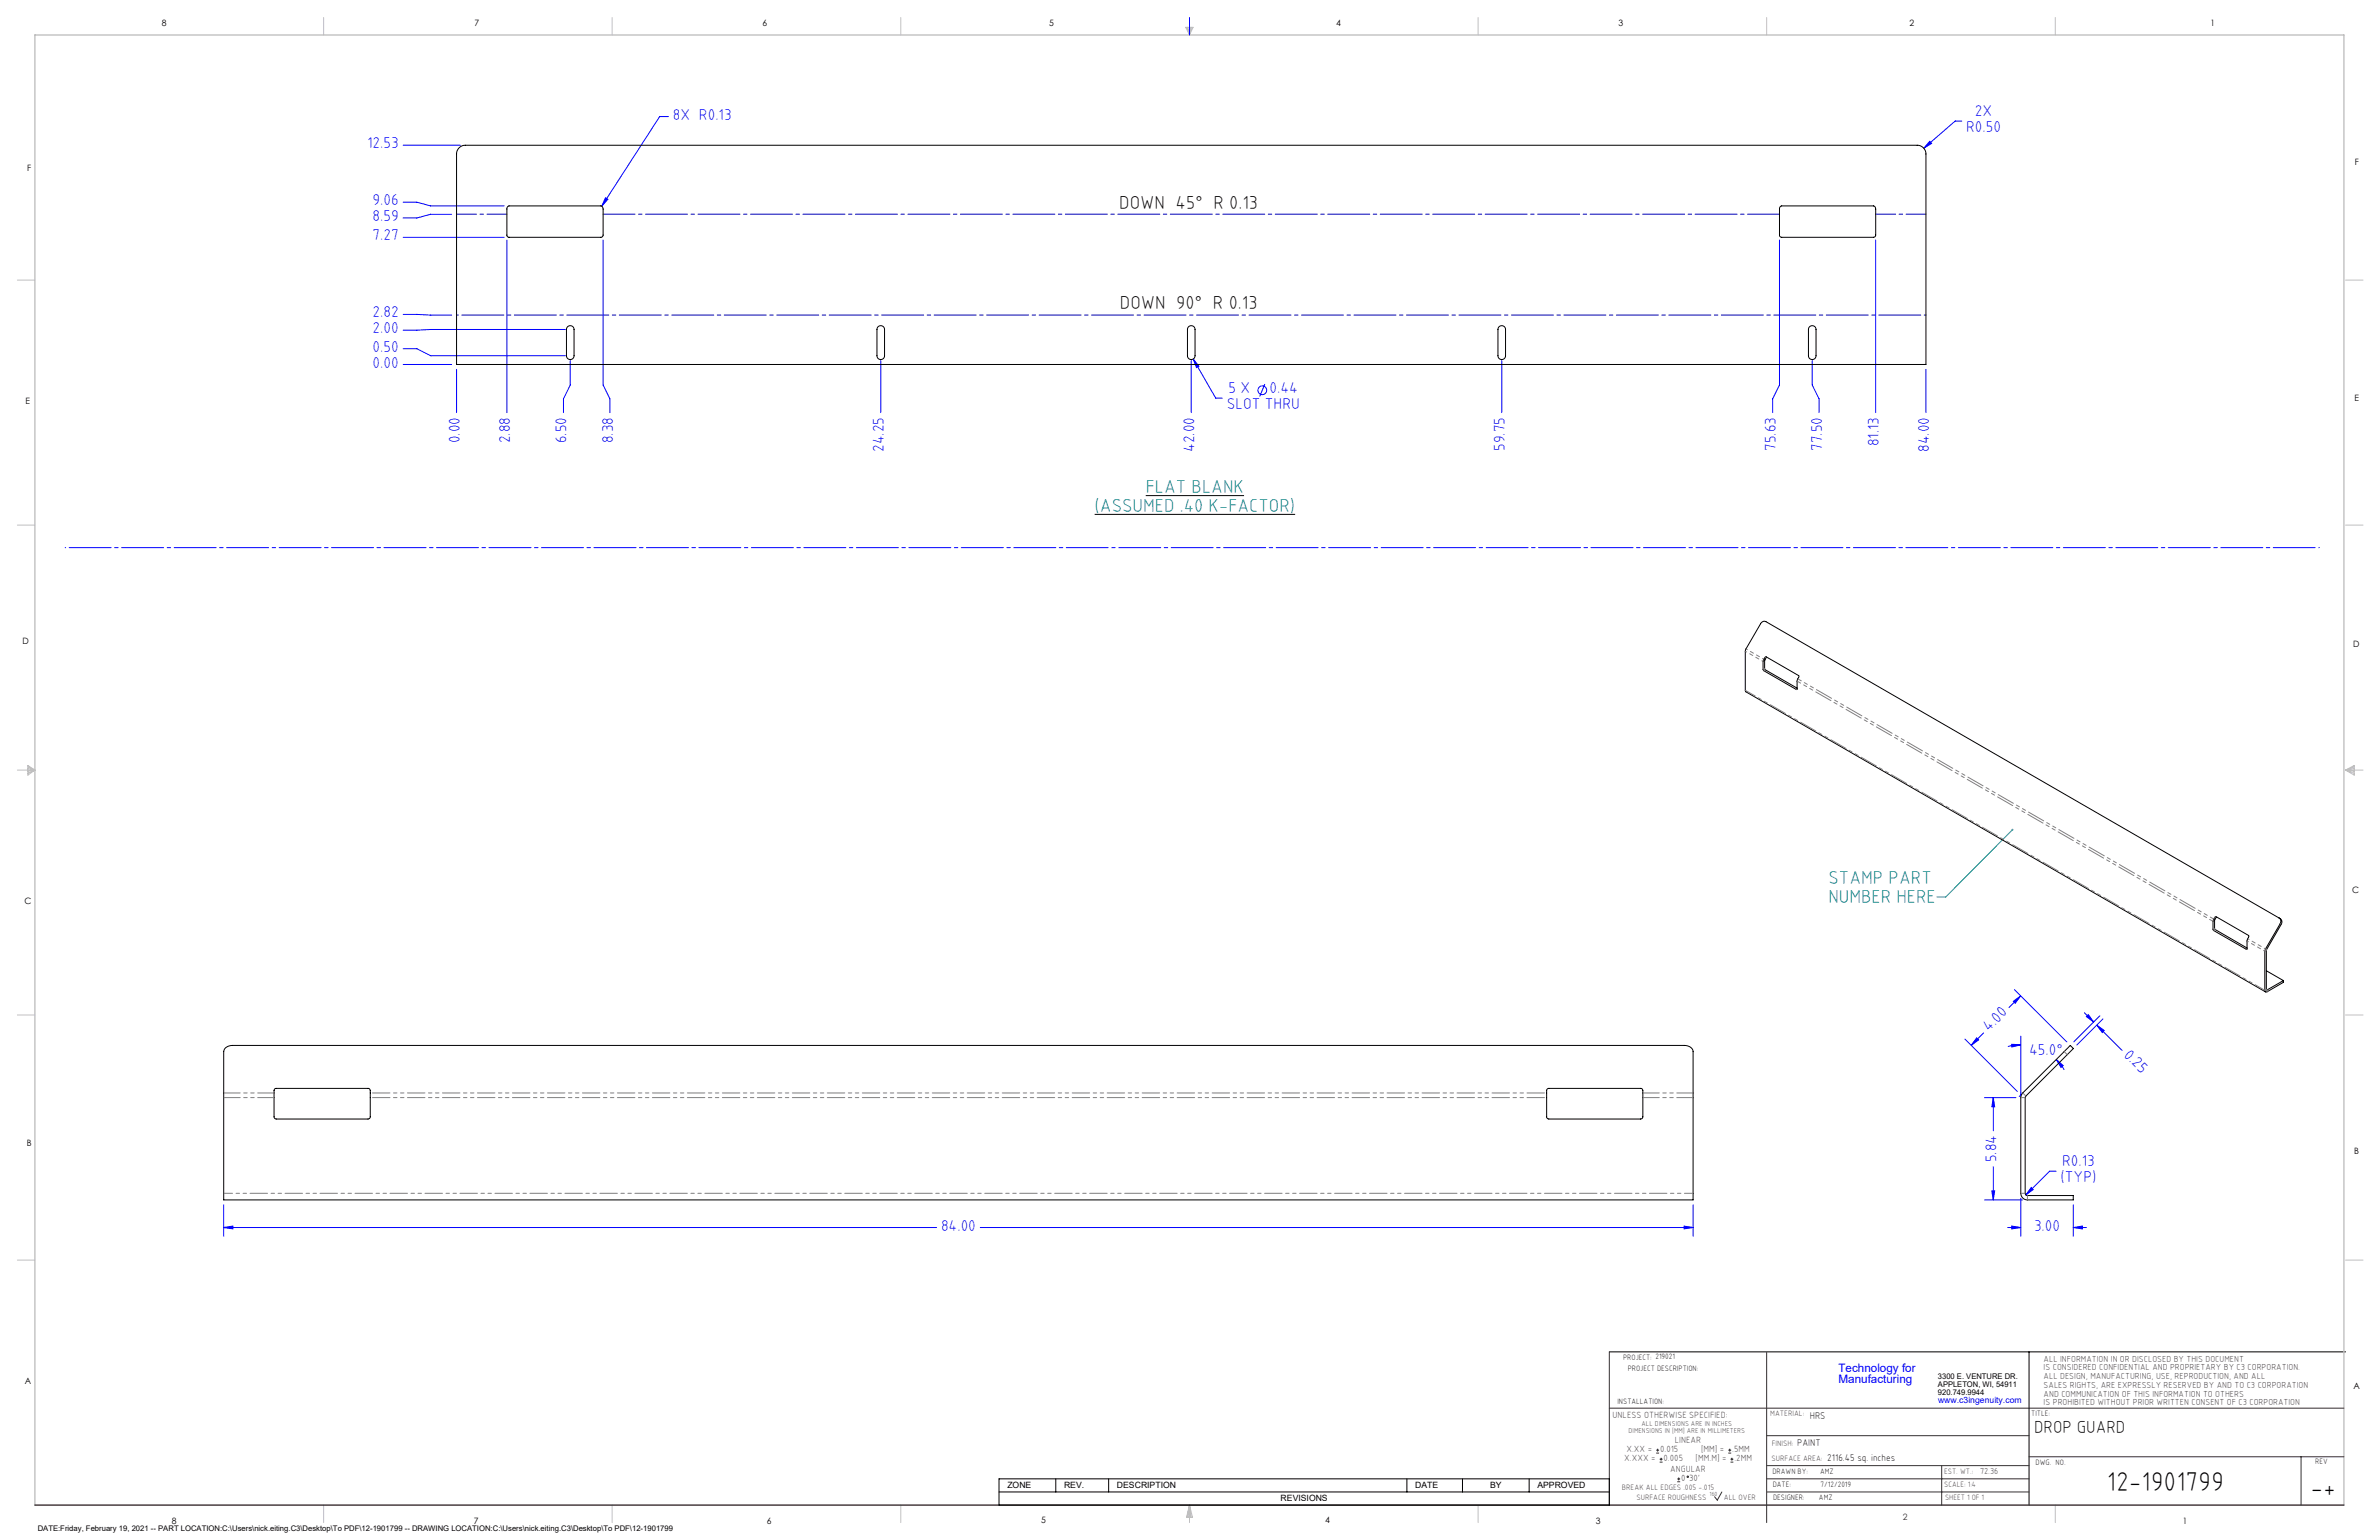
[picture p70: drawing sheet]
<svg xmlns="http://www.w3.org/2000/svg" width="864mm" height="559mm" viewBox="0 0 864 559" stroke-linecap="round" stroke-linejoin="round" font-family="sans-serif">
<defs><g id="words">
<g font-size="9.9">
<text x="764.8" y="541.1">12-1901799</text>
<text x="838.7" y="543.2">-+</text>
</g>
<g font-size="6.8">
<text x="406.3" y="75.7">DOWN 45° R 0.13</text>
<text x="406.5" y="112.3">DOWN 90° R 0.13</text>
</g>
<g font-size="6.8" fill="#008080">
<text x="415.9" y="178.8">FLAT BLANK</text>
<text x="397.4" y="185.6">(ASSUMED .40 K-FACTOR)</text>
<text x="663.7" y="320.9">STAMP PART</text>
<text x="663.7" y="327.7">NUMBER HERE</text>
</g>
<text font-size="6.3" x="738.4" y="519.9">DROP GUARD</text>
<g font-size="5.7" fill="#00f">
<text x="244.2" y="43.4">8X R0.13</text>
<text x="713.8" y="47.9">R0.50</text>
<text x="716.9" y="42.2">2X</text>
<text x="133.3" y="53.8">12.53</text>
<text x="135.2" y="74.5">9.06</text>
<text x="135.2" y="80.2">8.59</text>
<text x="135.3" y="87.2">7.27</text>
<text x="135.3" y="115.2">2.82</text>
<text x="135.3" y="120.9">2.00</text>
<text x="135.3" y="127.6">0.50</text>
<text x="135.3" y="133.4">0.00</text>
<text x="446" y="142.7">5 X</text>
<text x="460.9" y="142.7">0.44</text>
<text x="445.3" y="148.4">SLOT THRU</text>
<text x="166.9" y="160.8" transform="rotate(-90 166.9 160.8)">0.00</text>
<text x="185.1" y="160.8" transform="rotate(-90 185.1 160.8)">2.88</text>
<text x="205.7" y="160.8" transform="rotate(-90 205.7 160.8)">6.50</text>
<text x="222.5" y="160.8" transform="rotate(-90 222.5 160.8)">8.38</text>
<text x="682" y="162" transform="rotate(-90 682 162)">81.13</text>
<text x="320.9" y="164" transform="rotate(-90 320.9 164)">24.25</text>
<text x="433.6" y="164" transform="rotate(-90 433.6 164)">42.00</text>
<text x="546.3" y="163.6" transform="rotate(-90 546.3 163.6)">59.75</text>
<text x="644.6" y="163.6" transform="rotate(-90 644.6 163.6)">75.63</text>
<text x="661.5" y="163.6" transform="rotate(-90 661.5 163.6)">77.50</text>
<text x="700.3" y="164" transform="rotate(-90 700.3 164)">84.00</text>
<text x="722" y="374.5" transform="rotate(-45 722 374.5)">4.00</text>
<text x="736.6" y="382.7">45.0°</text>
<text x="770.7" y="383" transform="rotate(45 770.7 383)">0.25</text>
<text x="724.7" y="421.8" transform="rotate(-90 724.7 421.8)">5.84</text>
<text x="748.6" y="423.3">R0.13</text>
<text x="748" y="428.9">(TYP)</text>
<text x="341.6" y="446.5">84.00</text>
<text x="738.4" y="446.5">3.00</text>
</g>
<g font-size="4.2" fill="#00f">
<text x="667.4" y="497.7">Technology for</text>
<text x="667.4" y="502">Manufacturing</text>
</g>
<g font-size="3.5">
<text x="657" y="514.9">HRS</text>
<text x="652.4" y="524.7">PAINT</text>
<text x="663.3" y="530.1">2116.45 sq. inches</text>
</g>
<g font-size="3.3" fill="#382c30">
<text x="585.4" y="514.4">UNLESS OTHERWISE SPECIFIED:</text>
<text x="590.4" y="526.8">X.XX =</text>
<text x="602.6" y="526.8">0.015</text>
<text x="608" y="523.6">LINEAR</text>
<text x="617.5" y="526.8">[MM] =</text>
<text x="628.8" y="526.8">.5MM</text>
<text x="589.6" y="530.1">X.XXX =</text>
<text x="603.9" y="530.1">0.005</text>
<text x="606.3" y="534">ANGULAR</text>
<text x="615.5" y="530.1">[MM.M] =</text>
<text x="629.6" y="530.1">.2MM</text>
<text x="610.3" y="537.3">0</text>
<text x="613.2" y="537.3">30'</text>
</g>
<g font-size="3.2">
<text x="58.8" y="9.6">8</text>
<text x="172.3" y="9.5">7</text>
<text x="276.8" y="9.5">6</text>
<text x="380.9" y="9.6">5</text>
<text x="485" y="9.5">4</text>
<text x="587.5" y="9.5">3</text>
<text x="693.1" y="9.5">2</text>
<text x="802.4" y="9.5">1</text>
<text x="854.9" y="59.8">F</text>
<text x="9.9" y="62">F</text>
<text x="9.3" y="146.5">E</text>
<text x="854.7" y="145.5">E</text>
<text x="8.2" y="233.6">D</text>
<text x="854.3" y="234.9">D</text>
<text x="8.9" y="328.1">C</text>
<text x="853.9" y="324.1">C</text>
<text x="9.7" y="415.8">B</text>
<text x="854.6" y="418.6">B</text>
<text x="9" y="502">A</text>
<text x="854.3" y="503.9">A</text>
<text x="62.3" y="552.9">8</text>
<text x="172" y="552.9">7</text>
<text x="278.3" y="552.9">6</text>
<text x="377.9" y="552.8">5</text>
<text x="481" y="552.8">4</text>
<text x="579.3" y="552.8">3</text>
<text x="792.4" y="552.8">1</text>
</g>
<g font-size="3.2" fill="#382c30">
<text x="741.9" y="494.1">ALL INFORMATION IN OR DISCLOSED BY THIS DOCUMENT</text>
<text x="741.9" y="497.3">IS CONSIDERED CONFIDENTIAL AND PROPRIETARY BY C3 CORPORATION.</text>
<text x="741.9" y="500.4">ALL DESIGN, MANUFACTURING, USE, REPRODUCTION, AND ALL</text>
<text x="741.9" y="503.6">SALES RIGHTS, ARE EXPRESSLY RESERVED BY AND TO C3 CORPORATION</text>
<text x="741.9" y="506.8">AND COMMUNICATION OF THIS INFORMATION TO OTHERS</text>
<text x="741.9" y="510">IS PROHIBITED WITHOUT PRIOR WRITTEN CONSENT OF C3 CORPORATION</text>
<text x="718.8" y="534.7">72.36</text>
<text x="690.7" y="551.6">2</text>
</g>
<text font-size="3.1" fill="#00f" x="703.5" y="509.2">www.c3ingenuity.com</text>
<g font-size="3.1">
<text x="365.7" y="540">ZONE</text>
<text x="386.3" y="540">REV.</text>
<text x="405.5" y="540">DESCRIPTION</text>
<text x="464.9" y="544.8">REVISIONS</text>
<text x="513.7" y="540">DATE</text>
<text x="540.9" y="540">BY</text>
<text x="558.1" y="540">APPROVED</text>
</g>
<g font-size="2.8">
<text x="589.2" y="493.3">PROJECT: 219021</text>
<text x="590.9" y="497.3">PROJECT DESCRIPTION:</text>
<text x="703.5" y="500.5">3300 E. VENTURE DR.</text>
<text x="703.5" y="503.3">APPLETON, WI, 54911</text>
<text x="587.1" y="509.6">INSTALLATION:</text>
<text x="703.5" y="506.2">920.749.9944</text>
<text x="737.3" y="513.8">TITLE:</text>
<text x="738.9" y="531.5">DWG. NO.</text>
<text x="840.5" y="531.3">REV</text>
<text x="643.4" y="534.9">DRAWN BY:</text>
<text x="643.5" y="539.7">DATE:</text>
<text x="660.7" y="534.7">AMZ</text>
<text x="660.9" y="539.6">7/12/2019</text>
<text x="643.6" y="544.4">DESIGNER:</text>
<text x="660.3" y="544.3">AMZ</text>
<text x="13.7" y="555.5">DATE:Friday, February 19, 2021 -- PART LOCATION:C:\Users\nick.eiting.C3\Desktop\To PDF\12-1901799 -- DRAWING LOCATION:C:\Users\nick.eiting.C3\Desktop\To PDF\12-1901799</text>
</g>
<g font-size="2.8" fill="#382c30">
<text x="642.6" y="513.8">MATERIAL:</text>
<text x="643.2" y="524.8">FINISH:</text>
<text x="643.1" y="530.1">SURFACE AREA:</text>
<text x="705.7" y="534.7">EST. WT.:</text>
<text x="705.7" y="539.7">SCALE: 1:4</text>
<text x="588.8" y="540.5">BREAK ALL EDGES .005 -.015</text>
<text x="594" y="544.2">SURFACE ROUGHNESS</text>
<text x="625.8" y="544.2">ALL OVER</text>
<text x="706.1" y="544.4">SHEET 1 OF 1</text>
</g>
<g font-size="2.5" fill="#382c30">
<text x="591.2" y="520.1">DIMENSIONS IN [MM] ARE IN MILLIMETERS</text>
<text x="595.9" y="517.3">ALL DIMENSIONS ARE IN INCHES</text>
</g>
<text font-size="2.2" fill="#382c30" x="620.6" y="542.9">160</text>
</g></defs>
<path d="M415.9 179.8h35.7M397.4 186.6h72.8M584.2 490.5h267.3M736.6 490.5v55.6M362.7 536.6h221.5v9.5h-221.5zM383.3 536.6v4.8M402.4 536.6v4.8M510.7 536.6v4.8M530.9 536.6v4.8M555.1 536.6v4.8M362.7 541.4h221.5" fill="none" stroke="#000" stroke-width=".36"/>
<g fill="none" stroke="#c0c0c0" stroke-width=".36">
<path d="M117.5 6.4v6.3M222.2 6.4v6.3M327 6.4v6.3M430.4 9.9h2.7l-1.3 2.8zM430.9 9.9l.9 2.8M431.2 9.9l.6 2.8M432.1 9.9l-.3 2.8M432.6 9.9l-.8 2.8M536.6 6.4v6.3M641.3 6.4v6.3M746.1 6.4v6.3M6.3 101.6h6.4"/>
<path d="M851.5 101.6h6.3M6.3 190.5h6.4M851.5 190.5h6.3M6.3 279.4h6.4M10.1 277.7l2.6 1.7-2.6 1.9zM10.1 278.2l2.6 1.2M10.1 278.8l2.6 .6M12.7 279.4l-2.6 1.2M12.7 279.4l-2.6 .5M851.5 279.4h6.3M851.5 279.4l3.1 .5M851.5 279.4l3.1 1.2"/>
<path d="M851.5 279.4l3.1-1.7v3.6zM854.6 278.8l-3.1 .6M854.6 278.2l-3.1 1.2M6.3 368.3h6.4M851.5 368.3h6.3M6.3 457.2h6.4M851.5 457.2h6.3M117.5 546.1v6.4M222.2 546.1v6.4M327 546.1v6.4M431.8 546.1v6.4M431.8 546.1l1.1 4.5h-2.2z"/>
<path d="M431.8 546.1l.6 4.5M431.8 546.1l-.9 4.5M431.8 546.1l-.4 4.5M431.8 546.1l.3 4.5M536.6 546.1v6.4M746.1 546.1v6.4"/>
</g>
<path d="M12.7 546.1v-533.4h838.2v533.4" fill="none" stroke="#c0c0c0" stroke-width=".5"/>
<g fill="none" stroke="#00f" stroke-width=".36">
<path d="M431.8 6.4v6.3M146.3 52.7h20.8M242.6 42.3h-3.1l-21.1 32.5M700.5 51.3l.7 .7-2.8 1.8zM712.2 43.9h-2.4l-11.4 9.9M146.3 73.4h5l5.1 1.3h26.6M164 77.8h-7.6l-5.1 1.3h-5M219.8 71.8l.9 .5-2.3 2.5zM146.3 86.1h36.7M184 87.1v62.6M218.9 87.1v52.6l2.5 5v5M646 87.1v52.6l-2.5 5v5"/>
<path d="M680.9 87.1v62.6M146.3 114.1l17.7 .2M205.2 119.6h-48.8l-10.1 .2M146.3 132.3h17.7M146.3 126.5h5l5.1 2.6h48.8M165.7 134v15.7M207 130.8v8.9l-2.5 5v5M319.7 130.8v18.9M432.4 130.8v18.9M433.1 130.3l2.1 2.6-.9 .5zM433.1 130.3l8.2 14.2h2.4M459.1 139.3l-1.8 4.6"/>
<path d="M545.1 130.8v18.9M657.9 130.8v8.9l2.4 5v5M699.1 134v15.7M731.3 359.1l19 19M713.3 377l19 19M717.6 376.6l.7 .7-2.7 2zM720.1 374.8l-4.5 4.5M730.2 378.9l3.4 .2-3.3 .8zM730.8 363.3l2.7-1.9-1.9 2.6zM733.5 361.4l-4.2 4.2M733.6 379.1l-4.7 .6M733.6 376v21.8"/>
<path d="M756.7 367.5l3.3 3.3M757.3 368.9l.7-.7 2 2.6zM761.2 372l2.7 1.9-.8 .8zM761.2 372l9.1 9.1M762.3 368.6l-9.5 9.5M763.4 369.7l-9.5 9.5M720.4 398.3h11.4M723.6 398.3l.5 3.3h-1zM723.6 398.3v12M734 396.9l-1 1M746.4 384.5l2.5 2.1-.7 .7zM746.4 384.5l2.9 3.7"/>
<path d="M81.2 437.2v11.4M614.6 437.2v11.4M720.4 435.4h13.8M723.1 432.1h1l-.5 3.3zM723.6 423.4v12M733.6 434.8v13.8M737.4 430.9l.7 .7-2.7 2zM746.4 425h-2.4l-8.6 8.6M752.6 437.2v11.4M81.2 445.4l3.3-.5v1zM81.2 445.4h258.8M355.8 445.4h258.8"/>
<path d="M611.3 444.9l3.3 .5-3.3 .5zM728.8 445.4h4.8M730.3 444.9l3.3 .5-3.3 .5zM752.6 445.4l3.3-.5v1zM752.6 445.4h4.8"/>
<circle cx="458.2" cy="141.6" r="1.59"/>
</g>
<path d="M584.2 490.5v55.6M641.3 490.7v61.8M584.2 511h266.7M641.3 520.9h95.3M641.3 531.8h95.3M641.3 536.6h95.3M704.8 531.8v14.3M736.6 528.6h114.3M835.3 528.6v17.5M625.1 541.4l-1.7 2.9-1-1.2M641.3 541.4h95.3" fill="none" stroke="#382c30" stroke-width=".36"/>
<path d="M12.7 546.1h838.2" fill="none" stroke="#382c30" stroke-width=".5"/>
<path d="M730.5 301.1l-24.2 24.4h-3.1" fill="none" stroke="#008080" stroke-width=".36"/>
<path d="M218.9 77.7h427.1" fill="none" stroke="#0000a0" stroke-width=".36" stroke-dasharray="15.2 1.3 1.3 1.3" stroke-dashoffset="3.7"/>
<path d="M165.8 114.3h533.4" fill="none" stroke="#0000a0" stroke-width=".36" stroke-dasharray="15.2 1.3 1.3 1.3" stroke-dashoffset="-1.9"/>
<path d="M165.8 77.7h18.2M680.9 77.7h18.3" fill="none" stroke="#0000a0" stroke-width=".36" stroke-dasharray="15.2 1.3 1.3 1.3" stroke-dashoffset="8"/>
<path d="M23.6 198.7h818.3" fill="none" stroke="#00f" stroke-width=".36" stroke-dasharray="15.2 1.3 1.3 1.3" stroke-dashoffset="-1.5"/>
<path d="M730.2 300.9l.5-.1-.2 .3 .3-.3a.34 .34 0 0 1 0 .5 .34 .34 0 0 1-.5 0 .34 .34 0 0 1-.1-.4z" fill="#008080"/>
<g fill="#00f">
<path d="M717.6 376.6l.7 .7-2.7 2zM730.8 363.3l2.7-1.9-1.9 2.6z"/>
<path d="M746.4 384.5l2.5 2.1-.7 .7zM730.2 378.9l3.4 .2-3.3 .8zM737.4 430.9l-2 2.7 2.7-2zM700.5 51.3l-2.1 2.5 2.8-1.8zM433.1 130.3l1.2 3.1 .9-.5zM219.8 71.8l-1.4 3 2.3-2.5z"/>
<path d="M81.2 445.4l3.3-.5v1zM611.3 444.9l3.3 .5-3.3 .5z"/>
<path d="M730.3 444.9l3.3 .5-3.3 .5zM752.6 445.4l3.3-.5v1z"/>
<path d="M723.1 432.1h1l-.5 3.3zM723.6 398.3l.5 3.3h-1z"/>
<path d="M757.3 368.9l.7-.7 2 2.6zM761.2 372l2.7 1.9-.8 .8z"/>
</g>
<g fill="none" stroke="#000" stroke-width=".36">
<path d="M166.9 53.4l.9-.5 1.1-.2h527.1a3.2 3.2 0 0 1 3.1 3.2v76.4h-533.4v-76.4l.2-1.1zM184.2 75.1l.6-.4 33.5 .1 .4 .3 .2 .7v9.8l-.8 .5-33.6-.1-.5-.5v-9.9zM646.2 75.1l.5-.4 33.5 .1 .4 .3 .3 .7-.1 9.8-.7 .5-33.7-.1-.4-.5v-9.9zM206 118.6a1.39 1.39 0 0 1 1.5-.3 1.39 1.39 0 0 1 .9 1.3v9.5a1.38 1.38 0 0 1-1.4 1.4 1.38 1.38 0 0 1-1.4-1.4v-9.5zM318.7 118.6a1.39 1.39 0 0 1 1.5-.3 1.39 1.39 0 0 1 .9 1.3v9.5a1.38 1.38 0 0 1-1.4 1.4 1.38 1.38 0 0 1-1.4-1.4v-9.5zM431.4 118.6a1.39 1.39 0 0 1 1.6-.3 1.39 1.39 0 0 1 .8 1.3v9.5a1.38 1.38 0 0 1-1.4 1.4 1.38 1.38 0 0 1-1.3-1.4v-9.5zM544.2 118.6a1.39 1.39 0 0 1 1.5-.3 1.39 1.39 0 0 1 .8 1.3v9.5a1.38 1.38 0 0 1-1.4 1.4 1.38 1.38 0 0 1-1.3-1.4v-9.5zM656.9 118.6a1.39 1.39 0 0 1 1.5-.3 1.39 1.39 0 0 1 .8 1.3v9.5a1.38 1.38 0 0 1-1.3 1.4 1.38 1.38 0 0 1-1.4-1.4v-9.5zM640.8 238.4l.3-.1 11.9 6.9-.6 1.9-.1 3.1-12.1-7-.2-3.2zM641.2 238.4l-.6 1.3 .1 3.2 11.7 6.8M804 332.8l.5-.2 11.8 6.9-.6 1.9-.1 3.1-12.2-7-.1-3.2zM804.6 332.7l-.7 1.2 .2 3.4 11.6 6.7"/>
<path d="M827.4 333.1l-186.4-107.5a1.39 1.39 0 0 0-1.9 .7l-5.5 9.7 .1 15 188.7 108.9M827.4 333.1a1.52 1.52 0 0 1 .3 2.1l-5.5 9.7-.1 14.5a.53 .53 0 0 0 .3 .5 .53 .53 0 0 0 .6 0l5.9-3.5v-.6M827.4 333.1a1.48 1.48 0 0 1 .7 2.3l-5.4 9.4v14.4l6.2-3.4M822.7 352.2l6.2 3.6M82 380.2l1.3-.7 1.1-.2h527a2.89 2.89 0 0 1 3.2 2.3v53.8h-533.4v-53.8zM99.7 395.1l.4-.2 33.8 .1 .5 .7-.1 9.9-.7 .4h-33.6l-.5-.6v-9.8zM561.6 395.2l.5-.3 33.8 .1 .5 .7-.1 9.9-.7 .4h-33.7l-.5-.6zM734.3 396.6l17.2-17.3 1.2 1.2-17.5 17.7v35.1l.6 .5h16.8v1.6h-16.6a2.41 2.41 0 0 1-2.4-2.4v-34.7l.1-.9z"/>
</g>
<path d="M81.2 396.6h18.3M81.2 398.3h18.3M596.4 398.3h18.2M596.4 396.6h18.2" fill="none" stroke="#808080" stroke-width=".36" stroke-dasharray="6.3 1.3 1.3 1.3 1.3 1.3" stroke-dashoffset=".4"/>
<path d="M81.2 433h533.4" fill="none" stroke="#808080" stroke-width=".36" stroke-dasharray="6.3 1.3 1.3 1.3 1.3 1.3" stroke-dashoffset="3.2"/>
<path d="M134.4 398.3h427.1M134.4 396.6h427.1" fill="none" stroke="#808080" stroke-width=".36" stroke-dasharray="6.3 1.3 1.3 1.3 1.3 1.3" stroke-dashoffset="-.8"/>
<g fill="none" stroke="#808080" stroke-width=".36" stroke-dasharray="6.3 1.3 1.3 1.3 1.3 1.3">
<path d="M641.2 238.3l-.6 .4M640 242.9l.6-.4M640.9 243l-.6 .4M652.1 250.2l.3-.2M803.4 337.2l.5-.4M804.2 337.3l-.6 .3M804.5 332.6l-.6 .3M828.1 335.4l-.4-.3M815.4 344.4l.3-.1M822.2 359.4l.5-.4M822.4 344.3l.4 .3M822.7 344.9l-.5 .3"/>
<path d="M822.7 359l.3 .2M823 359.2v.6M734.3 396.6l1.1 1.1M735.2 398.3h-1.6M750.4 382.7l-1.1-1.1M733.6 433h1.6M736 433.8v1.6"/>
</g>
<path d="M652.4 247.2l151 87.1M652.6 246.3l151 87.2" fill="none" stroke="#808080" stroke-width=".36" stroke-dasharray="6.3 1.3 1.3 1.3 1.3 1.3" stroke-dashoffset="4.9"/>
<path d="M633.6 236.3l6.4 3.7M633.8 235.5l6.5 3.7M815.7 341.4l6.5 3.8M816 340.6l6.4 3.7" fill="none" stroke="#808080" stroke-width=".36" stroke-dasharray="6.3 1.3 1.3 1.3 1.3 1.3" stroke-dashoffset="5.8"/>
<path d="M633.6 250.5l188.6 108.9" fill="none" stroke="#808080" stroke-width=".36" stroke-dasharray="6.3 1.3 1.3 1.3 1.3 1.3" stroke-dashoffset="2.2"/>
<g fill="none" stroke="#382c30" stroke-width=".36">
<path d="M601.2 527.3h1.1M601.2 526.2h1.1M601.7 525.7v1M602.5 530.5h1M602.5 529.5h1M603 529v1M608.9 537.7h1M608.9 536.6h1M609.4 536.1v1.1M627.4 527.3h1M627.4 526.2h1M627.9 525.7v1"/>
<path d="M628.2 530.5h1M628.2 529.5h1M628.7 529v1"/>
<circle cx="612.7" cy="535.9" r=".27"/>
</g>
<use href="#words"/>
</svg>
